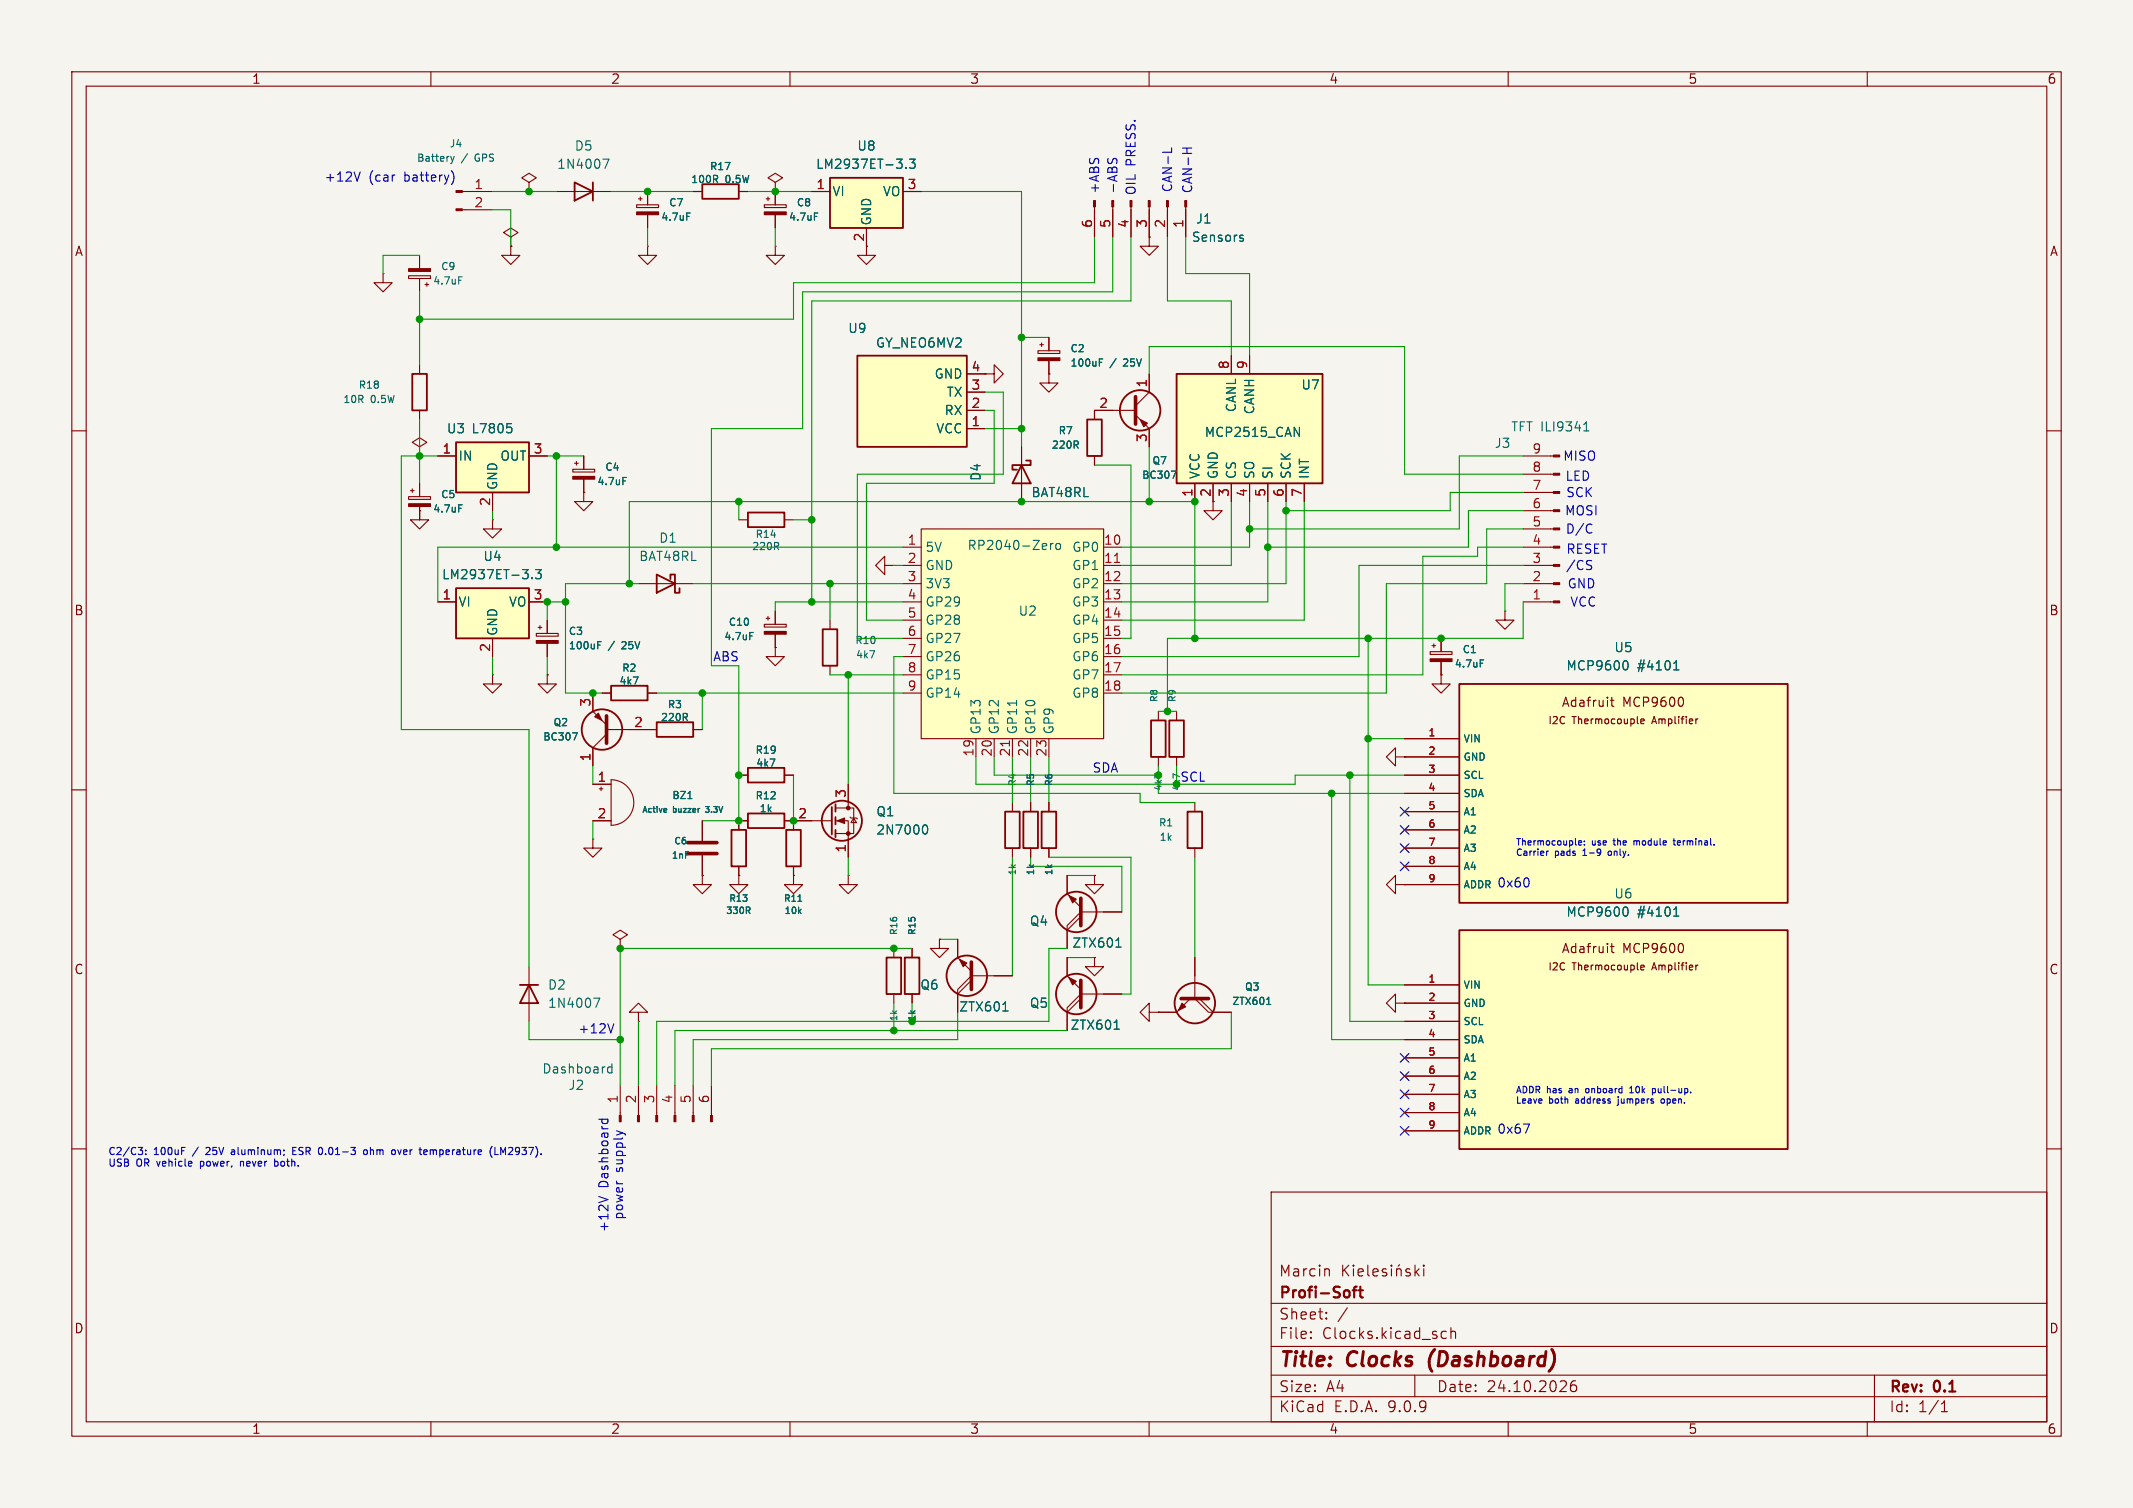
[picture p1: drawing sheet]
<svg xmlns="http://www.w3.org/2000/svg" width="297mm" height="210mm" viewBox="0 0 297 210" stroke-linecap="round" stroke-linejoin="round" font-family="sans-serif">
<defs><g id="words">
<g font-size="2.8" fill="#840000">
<text x="178" y="190.9">Title:</text>
<text x="187.7" y="190.9">Clocks</text>
<text x="199.8" y="190.9">(Dashboard)</text>
</g>
<g font-size="2.1" fill="#840000">
<text x="178" y="178">Marcin</text>
<text x="178" y="184">Sheet:</text>
<text x="178" y="181.2">Profi-Soft</text>
<text x="178" y="186.7">File:</text>
<text x="184.1" y="186.7">Clocks.kicad_sch</text>
<text x="178" y="196.9">KiCad</text>
<text x="178" y="194.1">Size:</text>
<text x="184.7" y="194.1">A4</text>
<text x="185.7" y="196.9">E.D.A.</text>
<text x="193.3" y="196.9">9.0.9</text>
<text x="200" y="194.1">Date:</text>
<text x="207" y="194.1">24.10.2026</text>
<text x="263" y="194.3">Rev:</text>
<text x="263" y="196.9">Id:</text>
<text x="267.1" y="196.9">1/1</text>
<text x="269.4" y="194.3">0.1</text>
</g>
<g font-size="1.8" fill="#840000">
<text x="35" y="11.9">1</text>
<text x="85" y="11.9">2</text>
<text x="135" y="11.9">3</text>
<text x="185" y="11.9">4</text>
<text x="235" y="11.9">5</text>
<text x="285" y="11.9">6</text>
<text x="10.3" y="35.9">A</text>
<text x="120.4" y="33.7" transform="rotate(-90 120.4 33.7)">2</text>
<text x="285.3" y="35.9">A</text>
<text x="10.3" y="85.9">B</text>
<text x="285.3" y="85.9">B</text>
<text x="217.4" y="98.7">Adafruit</text>
<text x="225.9" y="98.7">MCP9600</text>
<text x="10.3" y="135.9">C</text>
<text x="217.4" y="132.9">Adafruit</text>
<text x="225.9" y="132.9">MCP9600</text>
<text x="285.3" y="135.9">C</text>
<text x="10.3" y="185.9">D</text>
<text x="285.3" y="185.9">D</text>
<text x="35" y="199.9">1</text>
<text x="85" y="199.9">2</text>
<text x="135" y="199.9">3</text>
<text x="185" y="199.9">4</text>
<text x="235" y="199.9">5</text>
<text x="285" y="199.9">6</text>
</g>
<g font-size="1.8" fill="#006464">
<text x="77.5" y="23.7">1N4007</text>
<text x="79.9" y="21.2">D5</text>
<text x="113.5" y="23.7">LM2937ET-3.3</text>
<text x="119.3" y="21.2">U8</text>
<text x="115.8" y="27.5">VI</text>
<text x="122.9" y="27.5">VO</text>
<text x="121.5" y="31.5" transform="rotate(-90 121.5 31.5)">GND</text>
<text x="165.9" y="33.9">Sensors</text>
<text x="166.4" y="31.3">J1</text>
<text x="118" y="46.6">U9</text>
<text x="121.9" y="48.6">GY_NEO6MV2</text>
<text x="130" y="52.9">GND</text>
<text x="131.4" y="58">RX</text>
<text x="131.7" y="55.5">TX</text>
<text x="172.3" y="57.5" transform="rotate(-90 172.3 57.5)">CANL</text>
<text x="174.9" y="57.8" transform="rotate(-90 174.9 57.8)">CANH</text>
<text x="181.1" y="54.5">U7</text>
<text x="62.1" y="60.6">U3 L7805</text>
<text x="63.8" y="64.4">IN</text>
<text x="69.6" y="64.4">OUT</text>
<text x="130.3" y="60.6">VCC</text>
<text x="167.6" y="61.1">MCP2515_CAN</text>
<text x="208" y="62.6">J3</text>
<text x="210.3" y="60.3">TFT ILI9341</text>
<text x="69.4" y="68.3" transform="rotate(-90 69.4 68.3)">GND</text>
<text x="136.8" y="67.1" transform="rotate(-90 136.8 67.1)">D4</text>
<text x="143.5" y="69.4">BAT48RL</text>
<text x="167.2" y="66.8" transform="rotate(-90 167.2 66.8)">VCC</text>
<text x="169.8" y="66.8" transform="rotate(-90 169.8 66.8)">GND</text>
<text x="172.3" y="66.8" transform="rotate(-90 172.3 66.8)">CS</text>
<text x="174.9" y="66.8" transform="rotate(-90 174.9 66.8)">SO</text>
<text x="177.4" y="66.8" transform="rotate(-90 177.4 66.8)">SI</text>
<text x="179.9" y="66.8" transform="rotate(-90 179.9 66.8)">SCK</text>
<text x="182.5" y="66.8" transform="rotate(-90 182.5 66.8)">INT</text>
<text x="91.7" y="75.8">D1</text>
<text x="128.8" y="77.1">5V</text>
<text x="134.6" y="76.8">RP2040-Zero</text>
<text x="149.2" y="77.1">GP0</text>
<text x="61.5" y="80.9">LM2937ET-3.3</text>
<text x="67.2" y="78.3">U4</text>
<text x="88.9" y="78.3">BAT48RL</text>
<text x="128.8" y="79.6">GND</text>
<text x="128.8" y="82.1">3V3</text>
<text x="149.2" y="79.6">GP1</text>
<text x="149.2" y="82.1">GP2</text>
<text x="63.8" y="84.7">VI</text>
<text x="69.4" y="88.6" transform="rotate(-90 69.4 88.6)">GND</text>
<text x="70.8" y="84.7">VO</text>
<text x="128.8" y="84.7">GP29</text>
<text x="128.8" y="87.2">GP28</text>
<text x="128.8" y="89.8">GP27</text>
<text x="141.7" y="86">U2</text>
<text x="149.2" y="84.7">GP3</text>
<text x="149.2" y="87.2">GP4</text>
<text x="149.2" y="89.8">GP5</text>
<text x="128.8" y="92.3">GP26</text>
<text x="128.8" y="94.8">GP15</text>
<text x="149.2" y="92.3">GP6</text>
<text x="149.2" y="94.8">GP7</text>
<text x="218" y="93.6">MCP9600</text>
<text x="224.7" y="91">U5</text>
<text x="228" y="93.6">#4101</text>
<text x="128.8" y="97.4">GP14</text>
<text x="149.2" y="97.4">GP8</text>
<text x="136.8" y="102.4" transform="rotate(-90 136.8 102.4)">GP13</text>
<text x="139.3" y="102.4" transform="rotate(-90 139.3 102.4)">GP12</text>
<text x="141.8" y="102.4" transform="rotate(-90 141.8 102.4)">GP11</text>
<text x="144.4" y="102.4" transform="rotate(-90 144.4 102.4)">GP10</text>
<text x="146.9" y="102.4" transform="rotate(-90 146.9 102.4)">GP9</text>
<text x="121.9" y="113.9">Q1</text>
<text x="121.9" y="116.4">2N7000</text>
<text x="224.7" y="125.3">U6</text>
<text x="143.3" y="129.1">Q4</text>
<text x="218" y="127.9">MCP9600</text>
<text x="228" y="127.9">#4101</text>
<text x="149.2" y="132.2">ZTX601</text>
<text x="76.2" y="138">D2</text>
<text x="76.2" y="140.6">1N4007</text>
<text x="128.1" y="138">Q6</text>
<text x="133.5" y="141.1">ZTX601</text>
<text x="143.3" y="140.6">Q5</text>
<text x="149" y="143.6">ZTX601</text>
<text x="75.4" y="149.7">Dashboard</text>
<text x="79.1" y="152">J2</text>
</g>
<g font-size="1.8" fill="#0000c2">
<text x="158.3" y="23.1" transform="rotate(-90 158.3 23.1)">PRESS.</text>
<text x="45.1" y="25.5">+12V</text>
<text x="51.3" y="25.5">(car</text>
<text x="56.4" y="25.5">battery)</text>
<text x="153.3" y="27.1" transform="rotate(-90 153.3 27.1)">+ABS</text>
<text x="155.8" y="27.1" transform="rotate(-90 155.8 27.1)">-ABS</text>
<text x="158.3" y="27.3" transform="rotate(-90 158.3 27.3)">OIL</text>
<text x="163.4" y="26.9" transform="rotate(-90 163.4 26.9)">CAN-L</text>
<text x="166.2" y="27" transform="rotate(-90 166.2 27)">CAN-H</text>
<text x="217.6" y="64.4">MISO</text>
<text x="217.8" y="72">MOSI</text>
<text x="217.9" y="67.2">LED</text>
<text x="218" y="69.4">SCK</text>
<text x="217.9" y="74.5">D/C</text>
<text x="218" y="77.3">RESET</text>
<text x="218" y="79.6">/CS</text>
<text x="218.2" y="82.1">GND</text>
<text x="218.6" y="84.7">VCC</text>
<text x="99.2" y="92.3">ABS</text>
<text x="152" y="107.8">SDA</text>
<text x="164.3" y="109.1">SCL</text>
<text x="208.4" y="123.8">0x60</text>
<text x="80.4" y="144.1">+12V</text>
<text x="208.4" y="158.1">0x67</text>
<text x="84.9" y="165.4" transform="rotate(-90 84.9 165.4)">Dashboard</text>
<text x="87" y="163.3" transform="rotate(-90 87 163.3)">supply</text>
<text x="84.9" y="171.7" transform="rotate(-90 84.9 171.7)">+12V</text>
<text x="87" y="170" transform="rotate(-90 87 170)">power</text>
</g>
<g font-size="1.8" fill="#a90000">
<text x="66" y="26.4">1</text>
<text x="66" y="29">2</text>
<text x="113.6" y="26.4">1</text>
<text x="126.3" y="26.4">3</text>
<text x="152.1" y="31.8" transform="rotate(-90 152.1 31.8)">6</text>
<text x="154.7" y="31.8" transform="rotate(-90 154.7 31.8)">5</text>
<text x="157.2" y="31.8" transform="rotate(-90 157.2 31.8)">4</text>
<text x="159.8" y="31.8" transform="rotate(-90 159.8 31.8)">3</text>
<text x="162.3" y="31.8" transform="rotate(-90 162.3 31.8)">2</text>
<text x="164.8" y="31.8" transform="rotate(-90 164.8 31.8)">1</text>
<text x="135.2" y="51.8">4</text>
<text x="171.2" y="51.5" transform="rotate(-90 171.2 51.5)">8</text>
<text x="173.7" y="51.5" transform="rotate(-90 173.7 51.5)">9</text>
<text x="135.2" y="59.4">1</text>
<text x="135.2" y="56.9">2</text>
<text x="135.2" y="54.4">3</text>
<text x="153" y="56.9">2</text>
<text x="159.8" y="54" transform="rotate(-90 159.8 54)">1</text>
<text x="61.5" y="63.2">1</text>
<text x="74.2" y="63.2">3</text>
<text x="159.8" y="61.7" transform="rotate(-90 159.8 61.7)">3</text>
<text x="213.3" y="65.8">8</text>
<text x="213.3" y="63.2">9</text>
<text x="68.3" y="70.6" transform="rotate(-90 68.3 70.6)">2</text>
<text x="166.1" y="69.3" transform="rotate(-90 166.1 69.3)">1</text>
<text x="168.7" y="69.3" transform="rotate(-90 168.7 69.3)">2</text>
<text x="171.2" y="69.3" transform="rotate(-90 171.2 69.3)">3</text>
<text x="173.7" y="69.3" transform="rotate(-90 173.7 69.3)">4</text>
<text x="176.3" y="69.3" transform="rotate(-90 176.3 69.3)">5</text>
<text x="178.8" y="69.3" transform="rotate(-90 178.8 69.3)">6</text>
<text x="181.4" y="69.3" transform="rotate(-90 181.4 69.3)">7</text>
<text x="213.3" y="70.9">6</text>
<text x="213.3" y="68.3">7</text>
<text x="126.3" y="75.9">1</text>
<text x="153.6" y="75.9">10</text>
<text x="213.3" y="75.9">4</text>
<text x="213.3" y="73.4">5</text>
<text x="61.5" y="83.6">1</text>
<text x="74.2" y="83.6">3</text>
<text x="126.3" y="78.5">2</text>
<text x="126.3" y="81">3</text>
<text x="126.3" y="83.6">4</text>
<text x="153.6" y="78.5">11</text>
<text x="153.6" y="81">12</text>
<text x="153.6" y="83.6">13</text>
<text x="213.3" y="83.6">1</text>
<text x="213.3" y="81">2</text>
<text x="213.3" y="78.5">3</text>
<text x="126.3" y="86.1">5</text>
<text x="126.3" y="88.6">6</text>
<text x="153.6" y="86.1">14</text>
<text x="153.6" y="88.6">15</text>
<text x="68.3" y="90.9" transform="rotate(-90 68.3 90.9)">2</text>
<text x="126.3" y="91.2">7</text>
<text x="126.3" y="93.7">8</text>
<text x="153.6" y="91.2">16</text>
<text x="153.6" y="93.7">17</text>
<text x="82.3" y="98.5" transform="rotate(-90 82.3 98.5)">3</text>
<text x="88.2" y="101.3">2</text>
<text x="126.3" y="96.3">9</text>
<text x="153.6" y="96.3">18</text>
<text x="82.3" y="106.1" transform="rotate(-90 82.3 106.1)">1</text>
<text x="135.6" y="105.5" transform="rotate(-90 135.6 105.5)">19</text>
<text x="138.2" y="105.5" transform="rotate(-90 138.2 105.5)">20</text>
<text x="140.7" y="105.5" transform="rotate(-90 140.7 105.5)">21</text>
<text x="143.3" y="105.5" transform="rotate(-90 143.3 105.5)">22</text>
<text x="145.8" y="105.5" transform="rotate(-90 145.8 105.5)">23</text>
<text x="83.1" y="109">1</text>
<text x="117.9" y="111.2" transform="rotate(-90 117.9 111.2)">3</text>
<text x="83.1" y="114">2</text>
<text x="111.1" y="114">2</text>
<text x="117.9" y="118.8" transform="rotate(-90 117.9 118.8)">1</text>
<text x="86.1" y="153.7" transform="rotate(-90 86.1 153.7)">1</text>
<text x="88.6" y="153.7" transform="rotate(-90 88.6 153.7)">2</text>
<text x="91.2" y="153.7" transform="rotate(-90 91.2 153.7)">3</text>
<text x="93.7" y="153.7" transform="rotate(-90 93.7 153.7)">4</text>
<text x="96.3" y="153.7" transform="rotate(-90 96.3 153.7)">5</text>
<text x="98.8" y="153.7" transform="rotate(-90 98.8 153.7)">6</text>
</g>
<g font-size="1.4" fill="#006464">
<text x="58" y="22.7">Battery</text>
<text x="62.5" y="20.7">J4</text>
<text x="64.3" y="22.7">/</text>
<text x="66.3" y="22.7">GPS</text>
<text x="98.7" y="23.9">R17</text>
<text x="93.1" y="28.9">C7</text>
<text x="96.1" y="25.7">100R</text>
<text x="101" y="25.7">0.5W</text>
<text x="110.8" y="28.9">C8</text>
<text x="92" y="30.9">4.7uF</text>
<text x="109.7" y="30.9">4.7uF</text>
<text x="60.2" y="39.8">4.7uF</text>
<text x="61.3" y="37.8">C9</text>
<text x="148.9" y="49.3">C2</text>
<text x="148.9" y="51.3">100uF</text>
<text x="154.6" y="51.3">/</text>
<text x="156.7" y="51.3">25V</text>
<text x="47.7" y="56.3">10R</text>
<text x="49.8" y="54.3">R18</text>
<text x="51.6" y="56.3">0.5W</text>
<text x="84.2" y="65.8">C4</text>
<text x="146.3" y="62.7">220R</text>
<text x="147.3" y="60.7">R7</text>
<text x="160.4" y="64.9">Q7</text>
<text x="60.2" y="71.6">4.7uF</text>
<text x="61.3" y="69.6">C5</text>
<text x="83.1" y="67.8">4.7uF</text>
<text x="158.9" y="66.9">BC307</text>
<text x="104.6" y="76.8">220R</text>
<text x="105.1" y="75.1">R14</text>
<text x="79.1" y="88.6">C3</text>
<text x="100.7" y="89.4">4.7uF</text>
<text x="101.4" y="87.4">C10</text>
<text x="119" y="89.9">R10</text>
<text x="79.1" y="90.6">100uF</text>
<text x="84.7" y="90.6">/</text>
<text x="86.1" y="95.5">4k7</text>
<text x="86.5" y="93.7">R2</text>
<text x="86.8" y="90.6">25V</text>
<text x="119.1" y="91.9">4k7</text>
<text x="202.5" y="93.2">4.7uF</text>
<text x="203.6" y="91.2">C1</text>
<text x="77" y="101.3">Q2</text>
<text x="91.9" y="100.6">220R</text>
<text x="92.9" y="98.8">R3</text>
<text x="75.5" y="103.3">BC307</text>
<text x="105.1" y="105.2">R19</text>
<text x="105.2" y="107">4k7</text>
<text x="203.7" y="103.6">VIN</text>
<text x="203.7" y="106.1">GND</text>
<text x="93.5" y="111.5">BZ1</text>
<text x="105.1" y="111.5">R12</text>
<text x="105.7" y="113.3">1k</text>
<text x="203.7" y="108.7">SCL</text>
<text x="203.7" y="111.2">SDA</text>
<text x="203.7" y="113.8">A1</text>
<text x="161.3" y="115.3">R1</text>
<text x="161.4" y="117.3">1k</text>
<text x="203.7" y="116.3">A2</text>
<text x="203.7" y="118.8">A3</text>
<text x="203.7" y="121.4">A4</text>
<text x="203.7" y="123.9">ADDR</text>
<text x="203.7" y="137.9">VIN</text>
<text x="171.5" y="140.2">ZTX601</text>
<text x="173.2" y="138.2">Q3</text>
<text x="203.7" y="140.4">GND</text>
<text x="203.7" y="143">SCL</text>
<text x="203.7" y="145.5">SDA</text>
<text x="203.7" y="148">A1</text>
<text x="203.7" y="150.6">A2</text>
<text x="203.7" y="153.1">A3</text>
<text x="203.7" y="155.7">A4</text>
<text x="203.7" y="158.2">ADDR</text>
</g>
<g font-size="1.4" fill="#840000">
<text x="215.5" y="101.1">I2C</text>
<text x="218.9" y="101.1">Thermocouple</text>
<text x="230.3" y="101.1">Amplifier</text>
<text x="215.5" y="135.3">I2C</text>
<text x="218.9" y="135.3">Thermocouple</text>
<text x="230.3" y="135.3">Amplifier</text>
</g>
<g font-size="1.4" fill="#a90000">
<text x="198.8" y="102.6">1</text>
<text x="198.8" y="105.2">2</text>
<text x="198.8" y="107.7">3</text>
<text x="198.8" y="110.2">4</text>
<text x="198.8" y="112.8">5</text>
<text x="198.8" y="115.3">6</text>
<text x="198.8" y="117.9">7</text>
<text x="198.8" y="120.4">8</text>
<text x="198.8" y="122.9">9</text>
<text x="198.8" y="136.9">1</text>
<text x="198.8" y="139.4">2</text>
<text x="198.8" y="142">3</text>
<text x="198.8" y="144.5">4</text>
<text x="198.8" y="147.1">5</text>
<text x="198.8" y="149.6">6</text>
<text x="198.8" y="152.1">7</text>
<text x="198.8" y="154.7">8</text>
<text x="198.8" y="157.2">9</text>
</g>
<g font-size="1.4" fill="#0000c2">
<text x="15" y="161.2">C2/C3:</text>
<text x="21.4" y="161.2">100uF</text>
<text x="27.1" y="161.2">/</text>
<text x="29.2" y="161.2">25V</text>
<text x="32.9" y="161.2">aluminum;</text>
<text x="41.7" y="161.2">ESR</text>
<text x="45.6" y="161.2">0.01-3</text>
<text x="52.1" y="161.2">ohm</text>
<text x="56.3" y="161.2">over</text>
<text x="60.5" y="161.2">temperature</text>
<text x="70.5" y="161.2">(LM2937).</text>
<text x="15" y="162.8">USB</text>
<text x="19" y="162.8">OR</text>
<text x="22.1" y="162.8">vehicle</text>
<text x="28.3" y="162.8">power,</text>
<text x="34.2" y="162.8">never</text>
<text x="39.2" y="162.8">both.</text>
</g>
<g font-size="1.3" fill="#006464">
<text x="161.4" y="97.9" transform="rotate(-90 161.4 97.9)">R8</text>
<text x="163.9" y="97.9" transform="rotate(-90 163.9 97.9)">R9</text>
<text x="141.6" y="109.6" transform="rotate(-90 141.6 109.6)">R4</text>
<text x="144.2" y="109.6" transform="rotate(-90 144.2 109.6)">R5</text>
<text x="146.7" y="109.6" transform="rotate(-90 146.7 109.6)">R6</text>
<text x="162" y="110.2" transform="rotate(-90 162 110.2)">4k7</text>
<text x="93.4" y="119.8">1nF</text>
<text x="93.8" y="117.8">C6</text>
<text x="101.4" y="125.8">R13</text>
<text x="109" y="125.8">R11</text>
<text x="141.6" y="122" transform="rotate(-90 141.6 122)">1k</text>
<text x="144.2" y="122" transform="rotate(-90 144.2 122)">1k</text>
<text x="146.7" y="122" transform="rotate(-90 146.7 122)">1k</text>
<text x="101" y="127.5">330R</text>
<text x="109.1" y="127.5">10k</text>
<text x="125.1" y="130.3" transform="rotate(-90 125.1 130.3)">R16</text>
<text x="127.7" y="130.3" transform="rotate(-90 127.7 130.3)">R15</text>
<text x="125.1" y="142.3" transform="rotate(-90 125.1 142.3)">1k</text>
<text x="127.7" y="142.3" transform="rotate(-90 127.7 142.3)">1k</text>
</g>
<text font-size="1.3" fill="#009600" x="164.5" y="110.2" transform="rotate(-90 164.5 110.2)">4k7</text>
<g font-size="1.3" fill="#0000c2">
<text x="211" y="118.1">Thermocouple:</text>
<text x="211" y="119.6">Carrier</text>
<text x="216.5" y="119.6">pads</text>
<text x="220.7" y="119.6">1-9</text>
<text x="221.7" y="118.1">use</text>
<text x="224.5" y="119.6">only.</text>
<text x="225" y="118.1">the</text>
<text x="228" y="118.1">module</text>
<text x="233.9" y="118.1">terminal.</text>
<text x="211" y="152.6">ADDR</text>
<text x="211" y="154.1">Leave</text>
<text x="215.4" y="152.6">has</text>
<text x="215.7" y="154.1">both</text>
<text x="218.8" y="152.6">an</text>
<text x="219.7" y="154.1">address</text>
<text x="221.3" y="152.6">onboard</text>
<text x="225.8" y="154.1">jumpers</text>
<text x="227.8" y="152.6">10k</text>
<text x="231.2" y="152.6">pull-up.</text>
<text x="232.1" y="154.1">open.</text>
</g>
<g font-size="1.1" fill="#006464">
<text x="89.3" y="113.4">Active</text>
<text x="93.7" y="113.4">buzzer</text>
<text x="98.6" y="113.4">3.3V</text>
</g>
</g></defs>
<path d="M0 0h297v210h-297z" fill="#f5f4ef" stroke="#f5f4ef" stroke-width=".14"/>
<g fill="none" stroke="#840000" stroke-width=".15">
<path d="M10 10h277v190h-277zM12 12h273v186h-273zM60 10v2M110 10v2M160 10v2M210 10v2M260 10v2M144.5 48.8h3.1v.4h-3.1zM144.8 48h.5M145 47.8v.5M146 47v1.8M146 50.2v1.9"/>
<path d="M158.1 57.2h-5.7v1.2M158.1 57.8l1.9 1.9v2.5M160 52.1v2.5l-1.9 1.9M10 60h2M56.9 69.2h3v.3h-3zM57.1 68.3h.6M57.4 68.1v.5M58.4 70.5v1.9h-1.3l1.3 1.3 1.3-1.3h-1.3v-1.3M58.4 71.1h.1M58.4 67.3v1.9M68.6 72.4v1.3h1.2l-1.2 1.2-1.3-1.2h1.3M68.6 72.4h.1"/>
<path d="M79.8 65.4h3v.3h-3zM80 64.5h.5M80.3 64.3v.5M81.3 63.5v1.9M81.3 66.7v1.9M152.4 63.5v1.3M285 60h2M10 110h2M285 110h2M10 160h2M177 166h108v32h-108zM184.7 176.7h.2l.2 .2v.8"/>
<path d="M187 176.2v1.5M187.2 176.8l.6 .9M187.8 176.2l-.8 .9M188.5 176.2v.1M188.5 176.7v1M188.5 176.2l-.1 .1h.1M189.1 177.2l.7-.1-.1-.3-.4-.1-.2 .2 .1 .7 .1 .1 .4-.1M190.5 176.2v1.3l.2 .2M191.2 177.2l.7-.1-.1-.3-.4-.1-.2 .2v.7l.2 .1 .4-.1M193 176.8l-.3-.1-.2 .2v.2l.5 .2 .1 .1-.1 .2-.1 .1-.4-.1M193.7 176.2v.1M193.7 176.7v1"/>
<path d="M193.7 176.2l.1 .1h-.1M194.5 176.8a.37 .37 0 0 1 .6 .1v.8M194.5 176.7v1M194.9 176.1l-.2 .2M196.3 176.8l-.3-.1-.3 .2 .1 .2 .5 .2 .1 .1-.1 .2-.1 .1-.5-.1M197 176.2v1.5M197.2 177.1l.4 .6M197.6 176.7l-.6 .6M198.2 176.2v.1M198.2 176.7v1M198.2 176.2l.1 .1h-.1M285 160h2"/>
<path d="M60 198v2M110 198v2M160 198v2M177 194.5h108M177 191.5h108M177 187.5h108M177 181.5h108M182.5 186.3h.1l-.1 .1M182.5 186.3v.1M182.5 185.5v.1M182.5 185.5h.1l-.1 .1M184.7 183.6v.1"/>
<path d="M184.7 183.6h-.1l.1 .1M184.7 182.8v.1M184.7 182.8h-.1l.1 .1M187.6 182.1l-1.3 2M197 191.5v3M200.8 186.3l.2 .1 .4-.1M200.8 185.5l.2-.1 .4 .1M202 185.5a.37 .37 0 0 1 .7 .1v.8M202 184.9v1.5M210 198v2M219.4 192.3a.59 .59 0 0 0-.7 .6v.6l.1 .2 .4 .1 .3-.1v-.5l-.1-.3h-.4l-.3 .3M260 198v2"/>
<path d="M261 191.5v6.5M270.3 196.6h.9M270.3 195.5l.4-.4v1.5"/>
</g>
<path d="M199 189.3l.1 1.1" fill="none" stroke="#840000" stroke-width=".4"/>
<path d="M188.3 179.7h.6M188.9 179.2l-.3 .1v.1v1.3M189.2 179.7h.6M189.4 179.2v1.3l.1 .1 .3 .1" fill="none" stroke="#840000" stroke-width=".3"/>
<g fill="#840000" stroke="#840000" stroke-width=".15">
<path d="M79.8 66.3h3v.4h-3z"/>
<path d="M56.9 70.2h3v.3h-3z"/>
<path d="M144.5 49.8h3.1v.4h-3.1z"/>
<path d="M158.7 58.4l1.1 .5-.5 .5z"/>
</g>
<path d="M153.1 50.5h.3M153.1 50h.5M63.9 70.3h.4M86.7 66.5h.5M149.8 61.9l.3 .5M150.1 61.5v.3M163.1 65.6h.7l-.5 1" fill="none" stroke="#006464" stroke-width=".15"/>
<path d="M158.1 55.2v3.9" fill="none" stroke="#840000" stroke-width=".51"/>
<g fill="none" stroke="#840000" stroke-width=".25">
<path d="M151.4 58.4h2v5.1h-2z"/>
<circle cx="158.7" cy="57.1" r="2.82"/>
</g>
<path d="M63.5 81.9h10.2v7h-10.2z" fill="#ffffc2"/>
<path d="M63.5 81.9h10.2v7h-10.2z" fill="none" stroke="#840000" stroke-width=".25"/>
<path d="M58.4 62.2l1-.6-1-.6-1 .6 1 .6v1.3M58.4 63.5h.1M61 83.8h2.5M68.6 88.9v2.5M73.7 83.8h2.5" fill="none" stroke="#840000" stroke-width=".15"/>
<path d="M74.6 79.3h.8l-.5 .5 .4 .1v.6l-.2 .1h-.4l-.1-.1M74.1 80.5v.1" fill="none" stroke="#006464" stroke-width=".15"/>
<path d="M63.5 61.6h10.2v7h-10.2z" fill="#ffffc2"/>
<g fill="none" stroke="#840000" stroke-width=".25">
<path d="M63.5 61.6h10.2v7h-10.2zM115.8 112.4v3.8M116.3 112v1M116.3 113.8v1M116.3 115.6v1M142.5 113h2v5.1h-2zM145 113h2.1v5.1h-2.1zM165.4 113h2v5.1h-2zM72.4 137.2h2.5M73.7 137.2l1.2 2.5h-2.5zM126 133.4h2v5h-2z"/>
<circle cx="117.2" cy="114.3" r="2.79"/>
<circle cx="134.6" cy="135.9" r="2.82"/>
<circle cx="149.9" cy="127" r="2.82"/>
<circle cx="149.9" cy="138.4" r="2.82"/>
</g>
<g fill="none" stroke="#840000" stroke-width=".15">
<path d="M120.6 34.3v1.3h1.3l-1.3 1.2-1.2-1.2h1.2M146 52.1v1.2h1.3l-1.3 1.3-1.2-1.3h1.2M146 52.1h.1M61 63.5h2.5M68.6 68.6v2.5M73.7 63.5h2.5M81.3 68.6v1.3h1.2l-1.2 1.2-1.3-1.2h1.3M81.3 68.6h.1M68.6 94v1.3h1.2l-1.2 1.2-1.3-1.2h1.3M68.6 94h.1M76.2 94v1.3h1.3l-1.3 1.2-1.3-1.2h1.3M76.2 94h.1"/>
<path d="M82.5 114.3h2.6M82.5 109.2h2.6M83.4 109.9h.5M83.7 109.6v.5M85.1 108.6a3.2 3.2 0 0 1 3.2 3.2 3.2 3.2 0 0 1-3.2 3.1zM110.5 114.3h5.3M116.3 112.5h2.6v3.6h-2.6M116.3 114.3h1.8v5.1M118.1 109.2v3.3M118.4 113.8l.1 .1h.8l.1 .1M118.9 113.9l.4 .7h-.8zM143.5 111.8v1.2"/>
<path d="M143.5 118.1v1.3M146 111.8v1.2M146 118.1v1.3M166.4 111.8v1.2M166.4 118.1v1.3M73.7 134.6v7.6M86.4 130.8l1-.6-1-.7-1.1 .7 1.1 .6v1.3M86.4 132.1h.1M110.5 121.9v1.3h1.3l-1.3 1.3-1.3-1.3h1.3M110.5 121.9h.1M118.1 121.9v1.3h1.3l-1.3 1.3-1.3-1.3h1.3M118.1 121.9h.1"/>
<path d="M127 132.1v1.3M127 138.4v1.3M133.3 130.8v2.6l2 1.9M133.3 138.4v2.6M135.3 136.5l-2 1.9M141 135.9h-5.7l-2 1.9v.6M148.6 121.9v2.6l1.9 1.9M148.6 129.5v2.6M148.6 133.4v2.5l1.9 1.9M150.5 127.6l-1.9 1.9M150.5 139.1l-1.9 1.9M152.4 121.9v1.3h1.3l-1.3 1.3-1.3-1.3h1.3"/>
<path d="M152.4 121.9h.1M152.4 133.4v1.2h1.3l-1.3 1.3-1.3-1.3h1.3M152.4 133.4h.1M156.2 127h-5.7l-1.9 1.9v.6M156.2 138.4h-5.7l-1.9 1.9v.7M86.4 151.1v4.2M88.9 141h1.3l-1.3-1.3-1.3 1.3h1.3v1.2M88.9 142.2h.1M88.9 151.1v4.2M91.4 151.1v4.2M94 151.1v4.2M96.5 151.1v4.2"/>
<path d="M99.1 151.1v4.2M148.6 141v2.5"/>
</g>
<path d="M70.6 59h.6M70.7 59.5h.3l.3 .2v.3l-.1 .2-.5 .1M92.6 112.6h.2v.2l-.4 .1M92.8 113.1h-.2M95.8 111.2h.6M128.6 114.9h.3a.79 .79 0 0 1 0 1.2h-.3M82.7 139h.8l-.5 1.3M155.4 131.9h.7M85.2 148.2v1.2M85.2 148.6h-.4l-.2 .2v.4l.1 .2h.5M139.6 140.8h.8M155.1 143.3h.8" fill="none" stroke="#006464" stroke-width=".15"/>
<g fill="#840000" stroke="#840000" stroke-width=".15">
<path d="M86.2 155.3h.3v.9h-.3z"/>
<path d="M88.8 155.3h.2v.9h-.2z"/>
<path d="M91.3 155.3h.3v.9h-.3z"/>
<path d="M93.9 155.3h.2v.9h-.2z"/>
<path d="M96.4 155.3h.2v.9h-.2z"/>
<path d="M98.9 155.3h.3v.9h-.3z"/>
<path d="M148.8 124.7l1.1 .5-.5 .5z"/>
<path d="M148.8 136.1l1.1 .6-.5 .5z"/>
<path d="M116.6 114.3l1-.4v.8z"/>
<path d="M133.6 133.6l1 .5-.5 .5z"/>
<circle cx="118.1" cy="112.5" r=".25"/>
<circle cx="118.1" cy="116.1" r=".25"/>
</g>
<path d="M135.3 134v3.8M150.5 125.1v3.8M150.5 136.5v3.8" fill="none" stroke="#840000" stroke-width=".51"/>
<path d="M119.4 49.5h15.2v12.7h-15.2z" fill="#ffffc2"/>
<g fill="none" stroke="#840000" stroke-width=".25">
<path d="M119.4 49.5h15.2v12.7h-15.2zM104.1 71.4h5.1v2h-5.1zM114.6 87.6h2v5.1h-2zM104.1 106.9h5.1v2.1h-5.1zM140 113h2v5.1h-2z"/>
<circle cx="166.4" cy="139.7" r="2.82"/>
</g>
<g fill="none" stroke="#840000" stroke-width=".15">
<path d="M107.9 34.3v1.3h1.3l-1.3 1.2-1.2-1.2h1.2M107.9 34.3h.1M134.6 59.7h2.6M134.6 57.2h2.6M134.6 54.6h2.6M134.6 52.1h2.6M137.2 52.1h1.2v-1.3l1.3 1.3-1.3 1.2v-1.2M137.2 52.1h.1M102.9 72.4h1.2M109.2 72.4h1.3M123.2 78.7v-1.2l-1.3 1.2 1.3 1.3v-1.3h1.3M124.5 78.7h.1"/>
<path d="M168.9 69.9v1.2h1.3l-1.3 1.3-1.3-1.3h1.3M212.1 78.7h4.2M212.1 76.2h4.2M212.1 73.7h4.2M212.1 71.1h4.2M212.1 68.6h4.2M212.1 66h4.2M212.1 63.5h4.2M106.4 86.9h3.1v.4h-3.1zM106.7 86.1h.5M106.9 85.9v.5M107.9 90.2v1.2h1.3l-1.3 1.3-1.2-1.3h1.2"/>
<path d="M107.9 90.2h.1M107.9 85.1v1.8M107.9 88.3v1.9M115.6 86.4v1.2M115.6 92.7v1.3M209.5 85.1v1.3h1.3l-1.3 1.2-1.2-1.2h1.2M209.5 85.1h.1M212.1 83.8h4.2M212.1 81.3h4.2M102.9 108h1.2M109.2 108h1.3M141 111.8v1.2"/>
<path d="M141 118.1v1.3M194.3 105.4v-1.3l-1.3 1.3 1.3 1.3v-1.3h1.3M195.6 105.4h.1M165.7 139.1l-1.9 1.9h-2.5M166.4 133.4v5.7l1.9 1.9h.6M167 139.1l1.9 1.9M194.3 123.2v-1.3l-1.3 1.3 1.3 1.3v-1.3h1.3M194.3 139.7v-1.3l-1.3 1.3 1.3 1.3v-1.3h1.3M195.6 123.2h.1M195.6 139.7h.1M160 141v-1.3l-1.3 1.3 1.3 1.2v-1.2h1.3M161.3 141h.1"/>
<path d="M168.9 141h2.5"/>
</g>
<path d="M220.6 59l.3-.3v1.3M108.1 76.1l.3 .4M108.4 75.6v.4M220.5 60h.7M104.4 88.1h.5M121.1 90.6h.7l-.4 1M107.2 105.7h.7l-.4 1M176.4 139.9h.5M176.6 139l.1-.1v1" fill="none" stroke="#006464" stroke-width=".15"/>
<g fill="#840000" stroke="#840000" stroke-width=".15">
<path d="M106.4 87.9h3.1v.4h-3.1z"/>
<path d="M216.3 83.7h.9v.2h-.9z"/>
<path d="M216.3 81.2h.9v.2h-.9z"/>
<path d="M216.3 78.6h.9v.3h-.9z"/>
<path d="M216.3 76.1h.9v.2h-.9z"/>
<path d="M216.3 73.5h.9v.3h-.9z"/>
<path d="M216.3 71h.9v.2h-.9z"/>
<path d="M216.3 68.5h.9v.2h-.9z"/>
<path d="M216.3 65.9h.9v.3h-.9z"/>
<path d="M216.3 63.4h.9v.2h-.9z"/>
<path d="M164.6 139.7l.5 .5-1 .5z"/>
</g>
<path d="M164.5 139.1h3.8" fill="none" stroke="#840000" stroke-width=".51"/>
<path d="M163.8 52.1h20.3v15.2h-20.3z" fill="#ffffc2"/>
<g fill="none" stroke="#840000" stroke-width=".25">
<path d="M80 25.4l2.5 1.3-2.5 1.2zM82.5 25.4v2.5M57.4 52.1h2v5.1h-2zM163.8 52.1h20.3v15.2h-20.3zM85.1 95.5h5.1v2h-5.1zM91.4 80l2.6 1.3-2.6 1.3zM93.3 80.6v-.6h.7v2.6h.6v-.7M91.4 100.6h5.1v2h-5.1z"/>
<circle cx="83.8" cy="101.6" r="2.82"/>
</g>
<g fill="none" stroke="#840000" stroke-width=".15">
<path d="M64.4 26.7h4.2M64.4 29.2h4.2M71.1 33l1-.6-1-.6-1 .6 1 .6v1.3M71.1 34.3h.1M71.1 34.3v1.3h1.3l-1.3 1.2-1.3-1.2h1.3M73.7 25.4l1-.6-1-.7-1.1 .7 1.1 .6v1.3M73.7 26.7h.1M77.5 26.7h7.6M90.2 34.3v1.3h1.2l-1.2 1.2-1.3-1.2h1.3M90.2 34.3h.1M152.4 28.8v4.2M154.9 28.8v4.2"/>
<path d="M157.5 28.8v4.2M160 33v1.3h1.3l-1.3 1.3-1.3-1.3h1.3M160 33h.1M160 28.8v4.2M162.6 28.8v4.2M165.1 28.8v4.2M58.4 50.8v1.3M58.4 57.2v1.2M171.4 49.5v2.6M174 49.5v2.6M166.4 67.3v2.6M168.9 67.3v2.6"/>
<path d="M171.4 67.3v2.6M174 67.3v2.6M176.5 67.3v2.6M179.1 67.3v2.6M181.6 67.3v2.6M74.7 88.2h3v.4h-3zM74.9 87.4h.5M75.2 87.1v.5M76.2 86.4v1.8M76.2 89.6v1.8M82.5 96.5v2.6l2 1.9M83.8 96.5h1.3"/>
<path d="M88.9 81.3h7.6M90.2 96.5h1.2M199.1 90.8h3.1v.3h-3.1zM199.4 89.9h.5M199.6 89.7v.5M200.7 94v1.3h1.2l-1.2 1.2-1.3-1.2h1.3M200.7 94h.1M200.7 88.9v1.9M200.7 92.1v1.9M84.5 101.6h6.9M84.5 102.2l-2 1.9v2.6M96.5 101.6h1.3"/>
</g>
<g fill="none" stroke="#006464" stroke-width=".15">
<path d="M62.8 21.8l.2 .7M63 22.5l-.2 .3M63.2 21.8l-.2 .7M83.9 22.2h.9l-.6 1.2M172.8 33.2h.3v.2l-.1 .2h-.3M172.8 32.8h.3M180.2 59.5l.7 1.3v-1.3M83.2 89.8h.4M83.2 89.4h.5M88.2 94.3h.6l-.4 1M95.4 99.9l.3 .5M95.7 99.4v.4"/>
<path d="M206.1 91.9h.5M79.7 102.1h.7l-.5 1"/>
</g>
<path d="M84.5 99.7v3.8" fill="none" stroke="#840000" stroke-width=".51"/>
<g fill="#840000" stroke="#840000" stroke-width=".15">
<path d="M82.8 99.8l.5-.5 .5 1z"/>
<path d="M74.7 89.2h3v.4h-3z"/>
<path d="M165 27.9h.2v.9h-.2z"/>
<path d="M162.4 27.9h.3v.9h-.3z"/>
<path d="M159.9 27.9h.2v.9h-.2z"/>
<path d="M157.4 27.9h.2v.9h-.2z"/>
<path d="M154.8 27.9h.3v.9h-.3z"/>
<path d="M152.3 27.9h.2v.9h-.2z"/>
<path d="M199.1 91.7h3.1v.4h-3.1z"/>
<path d="M63.5 26.5h.9v.3h-.9z"/>
<path d="M63.5 29.1h.9v.2h-.9z"/>
</g>
<path d="M203.2 129.5h45.7v30.5h-45.7z" fill="#ffffc2"/>
<path d="M203.2 129.5h45.7v30.5h-45.7z" fill="none" stroke="#840000" stroke-width=".25"/>
<g fill="none" stroke="#840000" stroke-width=".15">
<path d="M195.6 137.2h7.6M195.6 139.7h7.6M224.2 131.8h.5M224.4 131.4v1.1l.1 .1 .2 .1M228.5 134.7l.4-.1v-.1l-.3-.1-.1 .2v.4h.4M234.3 131.5l.1 .4-.1 .6M236.4 134.4l-.2 .1M195.6 142.2h7.6M195.6 144.8h7.6M195.6 147.3h7.6M195.6 149.9h7.6M195.6 152.4h7.6"/>
<path d="M195.6 154.9h7.6M195.6 157.5h7.6"/>
</g>
<path d="M226.4 126.3a.79 .79 0 0 1 0 1.3M233 127.6h.8M233.2 126.6l.2-.3v1.3" fill="none" stroke="#006464" stroke-width=".15"/>
<path d="M203.2 95.3h45.7v30.4h-45.7z" fill="#ffffc2"/>
<path d="M203.2 95.3h45.7v30.4h-45.7z" fill="none" stroke="#840000" stroke-width=".25"/>
<g fill="none" stroke="#840000" stroke-width=".15">
<path d="M53.3 38.1v1.3h1.3l-1.3 1.2-1.2-1.2h1.2M53.3 38.1h.1M56.9 38.4h3v.4h-3zM58.4 35.6v1.8M58.4 38.8v1.8M59.2 39.6h.5M59.4 39.4v.5M224.2 97.5h.5M224.4 97.1v1.1l.1 .1 .2 .1M234.3 97.2l.1 .4-.1 .6M195.6 102.9h7.6M195.6 105.4h7.6"/>
<path d="M195.6 108h7.6M195.6 110.5h7.6M195.6 113h7.6M195.6 115.6h7.6M195.6 118.1h7.6M228.5 100.5l.4-.1v-.2l-.3-.1-.1 .2v.4h.4M236.4 100.1l-.2 .1M97.8 121.9v1.3h1.3l-1.3 1.3-1.3-1.3h1.3M97.8 121.9h.1M195.6 120.7h7.6M195.6 123.2h7.6"/>
</g>
<path d="M63.9 38.6h.4M226.4 92a.79 .79 0 0 1 0 1.3M233 93.3h.8M233.2 92.3l.2-.3v1.3" fill="none" stroke="#006464" stroke-width=".15"/>
<path d="M56.9 37.4h3v.4h-3z" fill="#840000" stroke="#840000" stroke-width=".15"/>
<path d="M128.3 73.7h25.4v29.2h-25.4z" fill="#ffffc2"/>
<g fill="none" stroke="#840000" stroke-width=".15">
<path d="M106.4 28.5h3.1v.4h-3.1zM106.7 27.7h.5M106.9 27.4v.5M107.9 26.7v1.8M107.9 29.9v1.9M125.7 76.2h2.6M125.7 78.7h2.6M128.3 73.7h25.4v29.2h-25.4zM153.7 76.2h2.5M153.7 78.7h2.5M125.7 81.3h2.6M125.7 83.8h2.6"/>
<path d="M125.7 86.4h2.6M125.7 88.9h2.6M125.7 91.4h2.6M125.7 94h2.6M125.7 96.5h2.6M153.7 81.3h2.5M153.7 83.8h2.5M153.7 86.4h2.5M153.7 88.9h2.5M153.7 91.4h2.5M153.7 94h2.5M153.7 96.5h2.5"/>
<path d="M161.3 99.1v1.2M163.8 99.1v1.2M135.9 102.9v2.5M138.4 102.9v2.5M141 102.9v2.5M143.5 102.9v2.5M146 102.9v2.5M161.3 105.4v1.3M163.8 105.4v1.3"/>
</g>
<path d="M113.4 29.7h.5M146.3 75.7v.8M146.6 75.7h-.2l-.1 .2M147.1 75.7h.3l.3 .2v.4l-.3 .2h-.3l-.1-.2v-.4zM141.5 97.5v.8M161.7 108.2l-.9-.4v.6M164.2 108.2l-.9-.4v.6" fill="none" stroke="#006464" stroke-width=".15"/>
<path d="M155.2 78.3h.7M140.6 103.2v.7" fill="none" stroke="#a90000" stroke-width=".15"/>
<path d="M160.3 100.3h2v5.1h-2zM162.8 100.3h2v5.1h-2z" fill="none" stroke="#840000" stroke-width=".25"/>
<path d="M106.4 29.5h3.1v.4h-3.1z" fill="#840000" stroke="#840000" stroke-width=".15"/>
<path d="M115.6 24.8h10.1v7h-10.1z" fill="#ffffc2"/>
<path d="M97.8 25.7h5.1v2h-5.1zM115.6 24.8h10.1v7h-10.1zM142.2 64.8l1.3 2.5h-2.5zM142.9 64.1h.6v.7h-2.5v.6h.6M101.9 115.6h2v5.1h-2zM104.1 113.3h5.1v2h-5.1zM109.5 115.6h2v5.1h-2zM123.4 133.4h2.1v5h-2.1z" fill="none" stroke="#840000" stroke-width=".25"/>
<g fill="none" stroke="#840000" stroke-width=".15">
<path d="M71.1 34.3h.1M88.6 28.5h3.1v.4h-3.1zM88.9 27.7h.5M89.2 27.4v.5M90.2 26.7v1.8M90.2 29.9v1.9M96.5 26.7h1.3M102.9 26.7h1.2M107.9 25.4l1.1-.6-1.1-.7-1 .7 1 .6v1.3M107.9 26.7h.1M107.9 26.7v1.8M107.9 29.9v1.9"/>
<path d="M113 26.7h2.6M120.6 31.8v2.5M125.7 26.7h2.6M152.4 29.2v3.8M154.9 29.2v3.8M157.5 29.2v3.8M160 33h.1M160 29.2v3.8M162.6 29.2v3.8M165.1 29.2v3.8M134.6 59.7h2.6M134.6 57.2h2.6"/>
<path d="M134.6 54.6h2.6M134.6 52.1h2.6M137.2 52.1h.1M146 52.1h.1M146 47v1.8M146 50.2v1.9M154.9 57.2h-2.5v1.2M160 52.1v2.5M160 59.7v2.5M171.4 49.5v2.6M174 49.5v2.6M58.4 71.1h.1"/>
<path d="M58.4 67.3v1.9M58.4 70.5v1.9M61 63.5h2.5M68.6 68.6v2.5M73.7 63.5h2.5M81.3 68.6h.1M81.3 63.5v1.9M81.3 66.7v1.9M142.2 62.2v7.7M152.4 63.5v1.3M166.4 67.3v2.6M168.9 67.3v2.6"/>
<path d="M171.4 67.3v2.6M174 67.3v2.6M176.5 67.3v2.6M179.1 67.3v2.6M181.6 67.3v2.6M61 83.8h2.5M68.6 88.9v2.5M73.7 83.8h2.5M76.2 94h.1M76.2 86.4v1.8M76.2 89.6v1.8M82.5 96.5v2.6"/>
<path d="M83.8 96.5h1.3M90.2 96.5h1.2M107.9 90.2h.1M107.9 85.1v1.8M107.9 88.3v1.9M200.7 94h.1M200.7 88.9v1.9M200.7 92.1v1.9M82.5 116.8v1.3h1.3l-1.3 1.3-1.2-1.3h1.2M82.5 116.8h.1M82.5 114.3h2.6M82.5 109.2h2.6"/>
<path d="M82.5 104.1v2.6M87.6 101.6h3.8M96.5 101.6h1.3M97.8 114.3v2.8M97.8 119.1v2.8M102.9 108h1.2M104.1 114.3h-1.2v1.3M109.2 114.3h3.8M109.2 108h1.3M110.5 114.3v1.3M118.1 109.2v2.6M118.1 116.8v2.6"/>
<path d="M143.5 111.8v1.2M143.5 118.1v1.3M146 111.8v1.2M146 118.1v1.3M195.6 105.4h.1M195.6 108h7.6M195.6 102.9h7.6M195.6 105.4h7.6M195.6 110.5h7.6M195.6 113h7.6M195.6 115.6h7.6M195.6 118.1h7.6"/>
<path d="M97.8 121.9h.1M102.9 121.9v1.3h1.2l-1.2 1.3-1.3-1.3h1.3M102.9 121.9h.1M102.9 120.7v1.2M110.5 121.9h.1M110.5 120.7v1.2M124.5 132.1v1.3M124.5 138.4v1.3M127 132.1v1.3M127 138.4v1.3M130.8 130.8v1.3h1.3l-1.3 1.3-1.3-1.3h1.3M130.8 130.8h.1"/>
<path d="M133.3 130.8v2.6M133.3 138.4v2.6M138.4 135.9h2.6M148.6 121.9v2.6M148.6 129.5v2.6M148.6 133.4v2.5M152.4 121.9h.1M152.4 133.4h.1M153.7 127h2.5M153.7 138.4h2.5M166.4 133.4v2.5M195.6 139.7h.1"/>
<path d="M195.6 123.2h.1M195.6 137.2h7.6M195.6 139.7h7.6M195.6 120.7h7.6M195.6 123.2h7.6M148.6 141v2.5M161.3 141h.1M161.3 141h2.5M168.9 141h2.5M195.6 142.2h7.6M195.6 144.8h7.6M195.6 147.3h7.6"/>
<path d="M195.6 149.9h7.6M195.6 152.4h7.6M195.6 154.9h7.6M195.6 157.5h7.6"/>
</g>
<g fill="none" stroke="#006464" stroke-width=".15">
<path d="M95.6 29.7h.5M99.6 24.9l.3 .5M99.9 24.5v.4M113.4 29.7h.5M126.2 23.3v.1M126.6 22.2h.8l-.4 .5 .4 .1v.5l-.2 .1h-.4l-.2-.1M172.8 33.2h.3v.2l-.1 .2h-.3M172.8 32.8h.3M70.6 59h.6M70.7 59.5h.3l.3 .2v.3l-.1 .2-.5 .1M153.1 50.5h.3M153.1 50h.5"/>
<path d="M180.2 59.5l.7 1.3v-1.3M63.9 70.3h.4M74.6 79.3h.8l-.5 .5 .4 .1v.6l-.2 .1h-.4l-.1-.1M86.7 66.5h.5M149.8 61.9l.3 .5M150.1 61.5v.3M163.1 65.6h.7l-.5 1M74.1 80.5v.1M83.2 89.8h.4M83.2 89.4h.5M88.2 94.3h.6l-.4 1M95.4 99.9l.3 .5"/>
<path d="M95.7 99.4v.4M104.4 88.1h.5M206.1 91.9h.5M226.4 92a.79 .79 0 0 1 0 1.3M233 93.3h.8M233.2 92.3l.2-.3v1.3M79.7 102.1h.7l-.5 1M92.6 112.6h.2v.2l-.4 .1M92.8 113.1h-.2M95.8 111.2h.6M107.2 105.7h.7l-.4 1M128.6 114.9h.3a.79 .79 0 0 1 0 1.2h-.3"/>
<path d="M104.1 126.8l.3 .4M104.3 126.4l.1 .1-.1 .2M111.1 125.5h.5M155.4 131.9h.7M176.4 139.9h.5M176.6 139l.1-.1v1M226.4 126.3a.79 .79 0 0 1 0 1.3M233 127.6h.8M233.2 126.6l.2-.3v1.3M139.6 140.8h.8M155.1 143.3h.8"/>
</g>
<path d="M88.6 29.5h3.1v.4h-3.1z" fill="#840000" stroke="#840000" stroke-width=".15"/>
<path d="M95.8 117.3h4M95.8 118.9h4" fill="none" stroke="#840000" stroke-width=".51"/>
<g fill="none" stroke="#009600" stroke-width=".15">
<path d="M58.4 35.6h-5.1v2.5M68.6 26.7h8.9M68.6 29.2h2.5v5.1M85.1 26.7h11.4M90.2 31.8v2.5M104.1 26.7h8.9M107.9 31.8v2.5M128.3 26.7h13.9v35.5M152.4 33v6.4h-41.9v5.1h-52.1M154.9 33v7.6h-43.1v19.1h-12.7v33h3.8v21.6h-5.1M157.5 33v8.9h-44.5v41.9M162.6 33v8.9h8.8v7.6"/>
<path d="M165.1 33v5.1h8.9v11.4M58.4 40.6v10.2M58.4 58.4v8.9M137.2 54.6h2.5v11.4h-20.3v22.9h6.3M137.2 57.2h1.2v10.1h-17.8v19.1h5.1M137.2 59.7h5M142.2 47h3.8M160 52.1v-3.8h35.6v17.7h16.5M58.4 71.1v1.3M61 63.5h-5.1v38.1h17.8v33M68.6 71.1v1.3M76.2 63.5h5.1"/>
<path d="M77.5 63.5v12.7M102.9 69.9v2.5M110.5 72.4h2.5M124.5 78.7h1.2M125.7 76.2h-64.7v7.6M152.4 64.8h5.1v24.1h-1.3M160 62.2v7.7M171.4 69.9v8.8h-15.2M174 69.9v6.3h-17.8M176.5 69.9v13.9h-20.3M179.1 69.9v11.4h-22.9M181.6 69.9v16.5h-25.4"/>
<path d="M212.1 73.7h-5.1v7.6h-14v15.2h-36.8M212.1 76.2h-6.4v1.3h-7.6v16.5h-41.9M212.1 71.1h-7.6v5.1h-28M212.1 68.6h-10.2v2.5h-22.8M212.1 63.5h-8.9v10.2h-29.2M212.1 78.7h-22.9v12.7h-33M68.6 91.4v2.6M76.2 91.4v2.6M78.7 83.8h-2.5v2.6M87.6 81.3v-11.4h78.8v19M88.9 81.3h-10.2v15.2h5.1M91.4 96.5h34.3"/>
<path d="M96.5 81.3h29.2M97.8 96.5v5.1M115.6 94h10.1M115.6 81.3v5.1M118.1 94v15.2M125.7 91.4h-1.2v19.1h34.2v1.3h7.7M125.7 83.8h-17.8v1.3M161.3 99.1h2.5M190.5 88.9v48.3h5.1M212.1 81.3h-2.6v3.8M212.1 83.8v5.1h-49.5v10.2M82.5 106.7v2.5"/>
<path d="M82.5 114.3v2.5M110.5 108v6.3M118.1 119.4v2.5M135.9 105.4v3.8h44.4v-1.2h15.3M138.4 105.4v2.6h22.9M141 105.4v6.4M141 119.4v16.5M143.5 105.4v6.4M143.5 119.4v1.3h12.7v6.3M146 105.4v6.4M146 119.4h11.5v19h-1.3M161.3 106.7v3.8h34.3"/>
<path d="M163.8 106.7v2.5M166.4 119.4v14M185.4 110.5v34.3h10.2M188 108v34.2h7.6M190.5 102.9h5.1M124.5 139.7v3.8M127 132.1h-40.6v19M127 139.7v2.5M130.8 130.8h2.5M148.6 132.1h-2.6v10.1h-54.6v8.9M148.6 133.4h3.8M148.6 121.9h3.8"/>
<path d="M73.7 142.2v2.6h12.7M88.9 142.2v8.9M133.3 141v3.8h-36.8v6.3M148.6 143.5h-54.6v7.6M171.4 141v5.1h-72.3v5"/>
</g>
<g fill="none" stroke="#000084" stroke-width=".15">
<path d="M195 115l1.2 1.2M195 117.5l1.2 1.2M195 112.4l1.2 1.2M196.2 115l-1.2 1.2M196.2 117.5l-1.2 1.2M196.2 112.4l-1.2 1.2M195 120l1.2 1.3M196.2 120l-1.2 1.3M195 149.3l1.2 1.2M195 156.9l1.2 1.2M195 146.7l1.2 1.2M195 151.8l1.2 1.2"/>
<path d="M195 154.3l1.2 1.2M196.2 149.3l-1.2 1.2M196.2 156.9l-1.2 1.2M196.2 146.7l-1.2 1.2M196.2 151.8l-1.2 1.2M196.2 154.3l-1.2 1.2"/>
</g>
<g fill="none" stroke="#0000c2" stroke-width=".15">
<path d="M50.2 24l-.5 1.2M62.9 23.8a1.46 1.46 0 0 1 0 1.9M154.3 22.1l-.1 .4M154.9 22.5l.1-.3 .3-.1 .2 .2v.3M163.1 20.6v.6M164.7 20.6h1.2M165.3 20.6v.8M221.1 78.1h.5M221.4 78.7l.2 .3v.2l-.2 .1M221.4 73l.3 .1M221.7 74.1l-.3 .1M215.3 118.5v.6"/>
<path d="M219.8 117.4l.4-.1v-.2h-.3l-.1 .1v.4h.4M220.6 118.4l.1-.2v.9M220.6 117.6v.1M220.6 117.1v.1M222.9 118.4l-.1 .5M222.9 118.6l-.1 .1M224.1 118.5l-.2 .2v.3l.2 .1M227.5 117.1v.6M227.8 117.1l-.3 .1M233 117.1h.3M233.1 116.8v.8l.2 .1M212.7 122.3l.2 .4-.1 .6-.1 .2"/>
<path d="M19.2 159.8h.7l-.4 .4M28.7 159.8v.1M41.2 159.8h-.4v1h.4M51.6 159.8v1M58.5 159.8v.8M68.5 159.6l-.1 .2M68.9 159.8v1h.5M70.4 159.8l-.3 .7-.4-.7v1M74.6 159.6l.1 .2M83.4 155.9h1.2M83.9 155.9v.5M84.6 155.9v.5"/>
<path d="M85.5 142.6l-.4 1.2M85.8 157.5l.9 .3M212.1 156.5h.9l-.6 1.3M221 151.6l-.2 .2v.2l.2 .2M225.3 153v.8l-.1 .1M226.9 152.2h.5M226.9 151.5l.3-.2v.9M230.2 151.6h.1l.2 .2v.3l-.3 .1M231.3 153.2l.1 .4h.2l.2-.1M19.7 160.2l.2 .2v.2l-.2 .2M20.3 160.7v.1M20.3 160.2v.1"/>
<path d="M27.9 161.7v1M27.9 162.4h.1M28 161.7l-.1 .1M29.2 160.2l-.6 .6h.6M32.5 160.1l-.3 .1M32.6 160.4h-.3l-.1 .2v.1l.4 .1M33.5 161.7v.7M38.2 161.4v1M38.7 161.8v.5l-.2 .1h-.3M40.8 160.3h.3M50.7 160.2l.1-.1 .3 .1v.4v.1l-.3 .1-.1-.1zM51.7 160.1l-.1 .1"/>
<path d="M55.4 160.1l.2 .7 .3-.7M59.9 160.1v.7M60.1 160.1l-.2 .1M68.4 161l.1 .2M83.4 166.6l1.2 .5M85.8 164.5v.1"/>
</g>
<g fill="#009600" stroke="#009600" stroke-width=".15">
<circle cx="142.2" cy="47" r=".46"/>
<circle cx="113" cy="72.4" r=".46"/>
<circle cx="142.2" cy="59.7" r=".46"/>
<circle cx="73.7" cy="26.7" r=".46"/>
<circle cx="58.4" cy="44.5" r=".46"/>
<circle cx="90.2" cy="26.7" r=".46"/>
<circle cx="107.9" cy="26.7" r=".46"/>
<circle cx="86.4" cy="144.8" r=".46"/>
<circle cx="102.9" cy="114.3" r=".46"/>
<circle cx="86.4" cy="132.1" r=".46"/>
<circle cx="77.5" cy="76.2" r=".46"/>
<circle cx="77.5" cy="63.5" r=".46"/>
<circle cx="82.5" cy="96.5" r=".46"/>
<circle cx="58.4" cy="63.5" r=".46"/>
<circle cx="76.2" cy="83.8" r=".46"/>
<circle cx="78.7" cy="83.8" r=".46"/>
<circle cx="87.6" cy="81.3" r=".46"/>
<circle cx="97.8" cy="96.5" r=".46"/>
<circle cx="161.3" cy="108" r=".46"/>
<circle cx="190.5" cy="88.9" r=".46"/>
<circle cx="190.5" cy="102.9" r=".46"/>
<circle cx="200.7" cy="88.9" r=".46"/>
<circle cx="185.4" cy="110.5" r=".46"/>
<circle cx="118.1" cy="94" r=".46"/>
<circle cx="115.6" cy="81.3" r=".46"/>
<circle cx="113" cy="83.8" r=".46"/>
<circle cx="102.9" cy="69.9" r=".46"/>
<circle cx="142.2" cy="69.9" r=".46"/>
<circle cx="110.5" cy="114.3" r=".46"/>
<circle cx="102.9" cy="108" r=".46"/>
<circle cx="166.4" cy="88.9" r=".46"/>
<circle cx="176.5" cy="76.2" r=".46"/>
<circle cx="162.6" cy="99.1" r=".46"/>
<circle cx="174" cy="73.7" r=".46"/>
<circle cx="179.1" cy="71.1" r=".46"/>
<circle cx="127" cy="142.2" r=".46"/>
<circle cx="124.5" cy="143.5" r=".46"/>
<circle cx="124.5" cy="132.1" r=".46"/>
<circle cx="188" cy="108" r=".46"/>
<circle cx="166.4" cy="69.9" r=".46"/>
<circle cx="160" cy="69.9" r=".46"/>
</g>
<use href="#words"/>
</svg>
